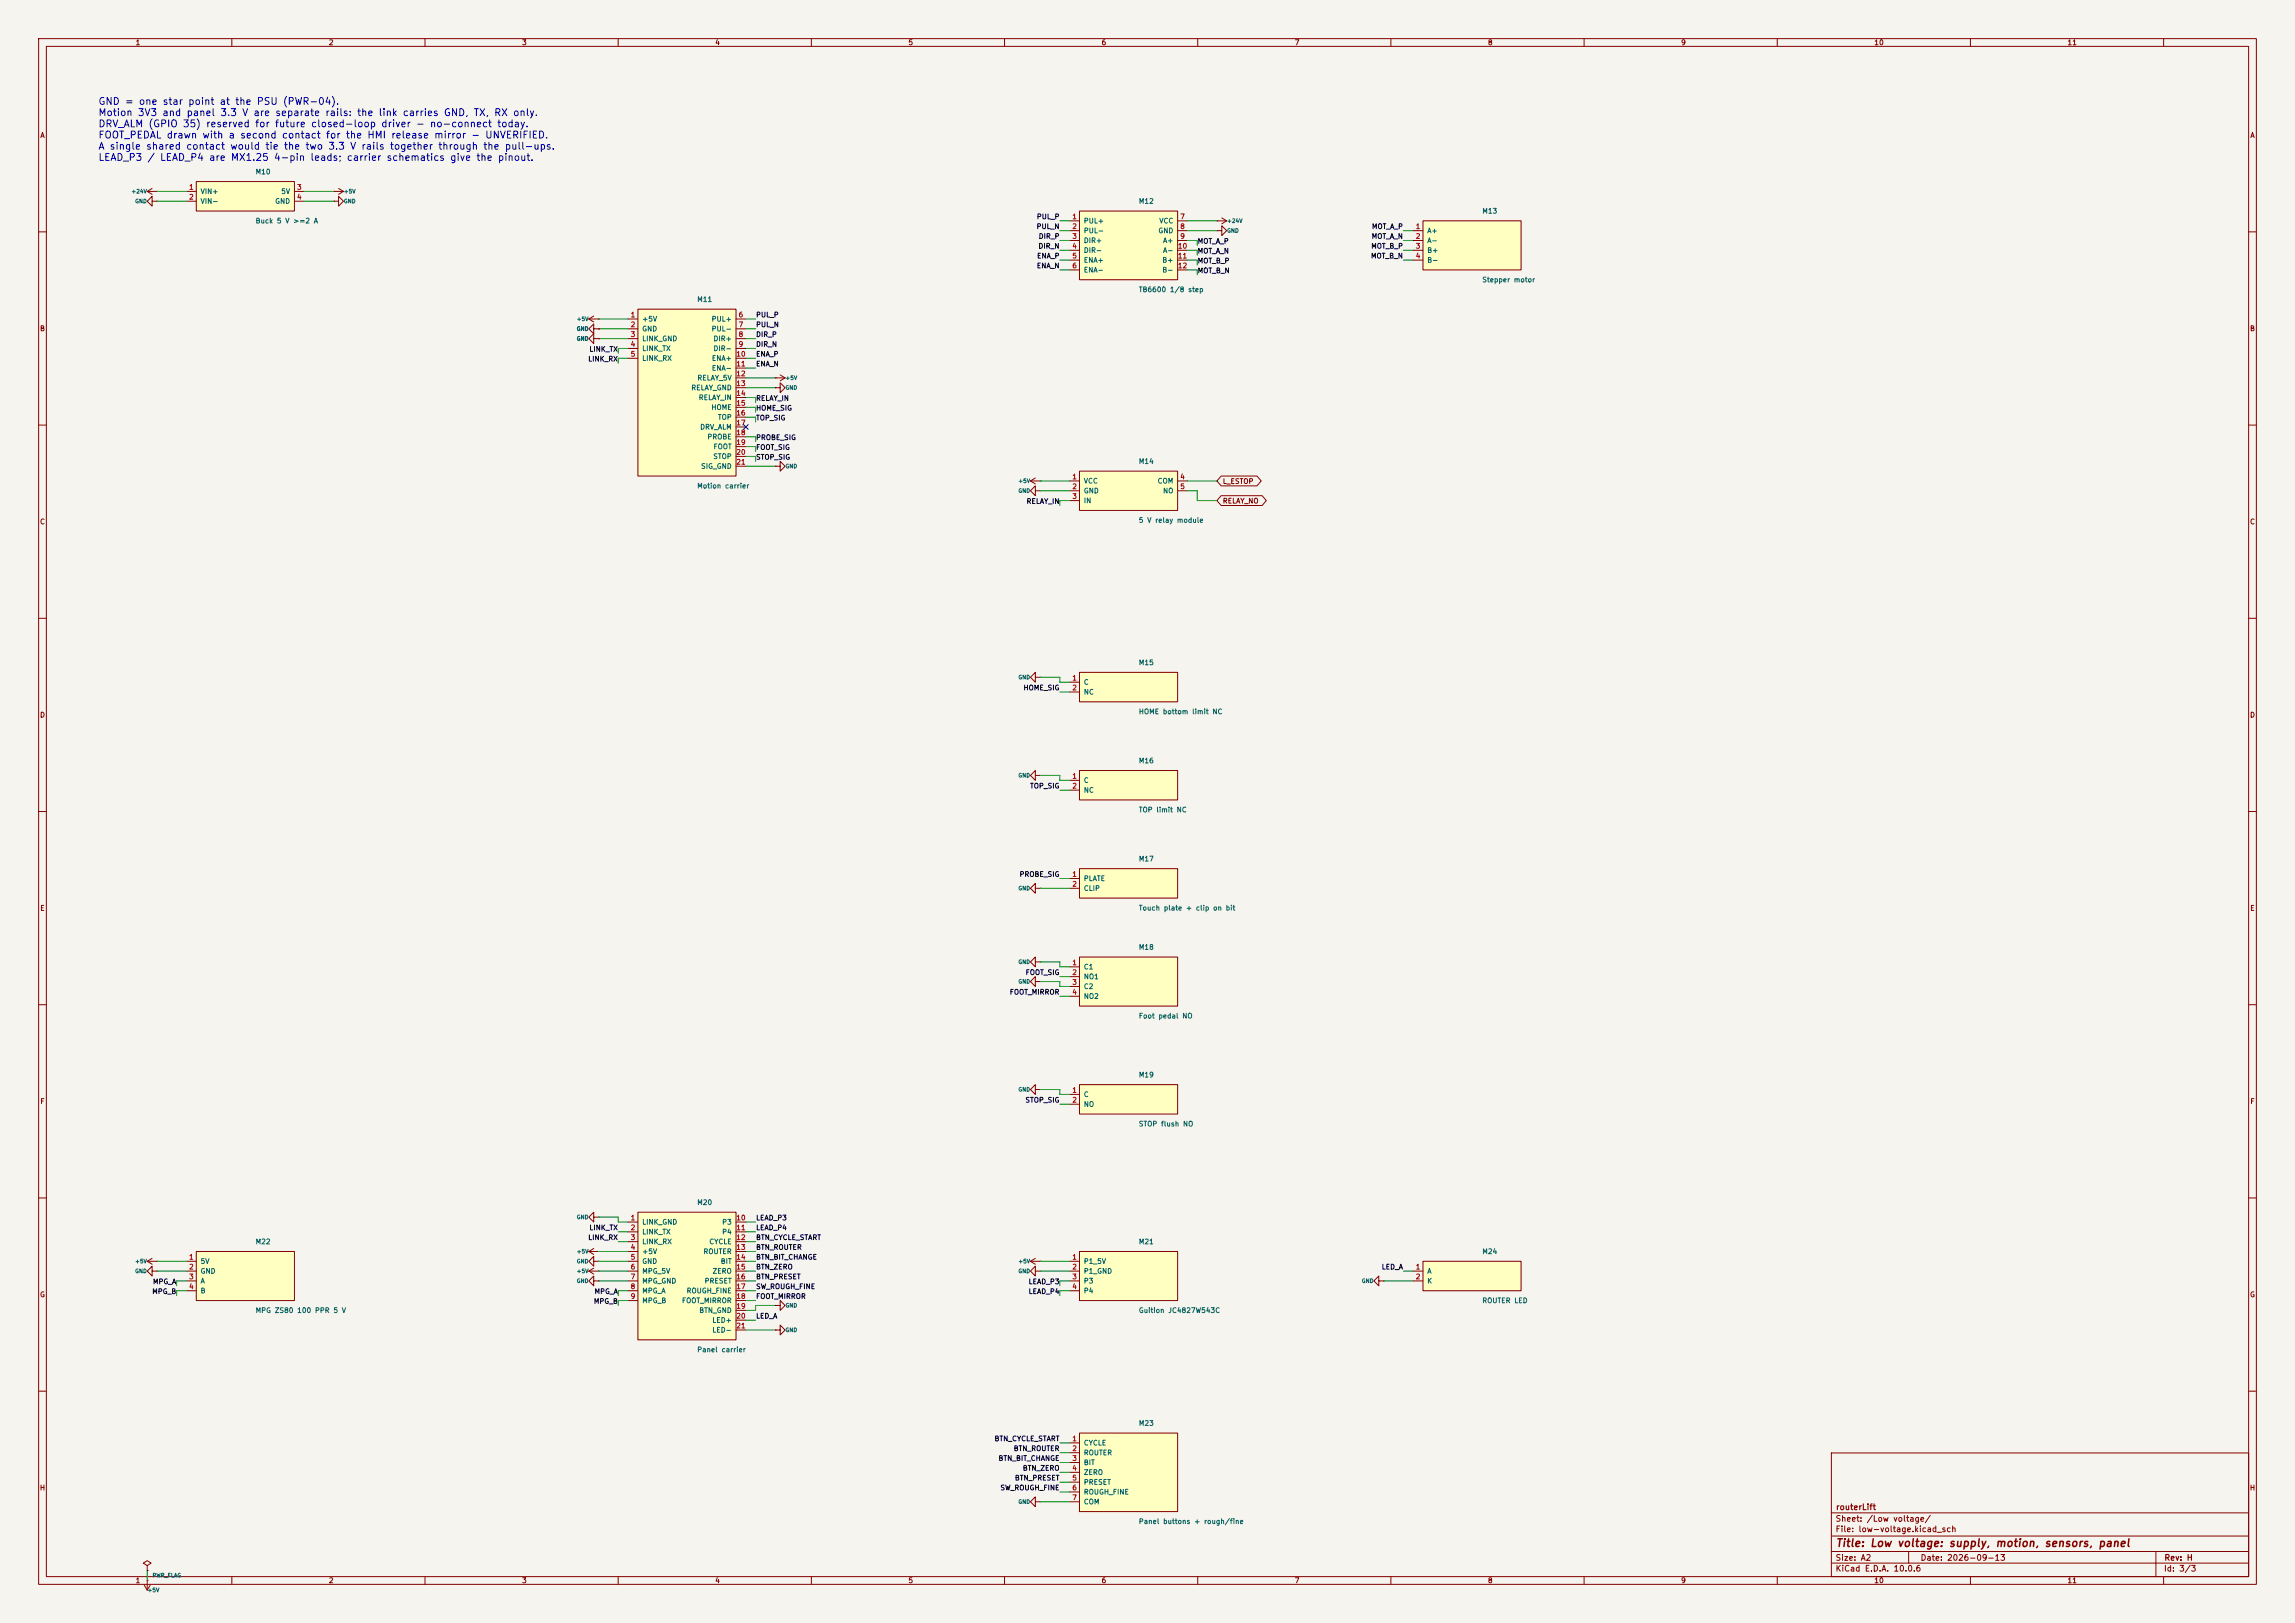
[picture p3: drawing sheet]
<svg xmlns="http://www.w3.org/2000/svg" width="594mm" height="420mm" viewBox="0 0 594 420" stroke-linecap="round" stroke-linejoin="round" font-family="sans-serif">
<defs><g id="words">
<text font-size="2" fill="#840000" x="475" y="400.8">Title: Low voltage: supply, motion, sensors, panel</text>
<g font-size="1.8" fill="#0000c2">
<text x="25.3" y="27.6">GND = one star point at the PSU (PWR-04).</text>
<text x="25.3" y="30.5">Motion 3V3 and panel 3.3 V are separate rails: the link carries GND, TX, RX only.</text>
<text x="25.3" y="33.4">DRV_ALM (GPIO 35) reserved for future closed-loop driver - no-connect today.</text>
<text x="25.3" y="36.3">FOOT_PEDAL drawn with a second contact for the HMI release mirror - UNVERIFIED.</text>
<text x="25.3" y="39.2">A single shared contact would tie the two 3.3 V rails together through the pull-ups.</text>
<text x="25.3" y="42.1">LEAD_P3 / LEAD_P4 are MX1.25 4-pin leads; carrier schematics give the pinout.</text>
</g>
<g font-size="1.5" fill="#840000">
<text x="475" y="394.1">Sheet: /Low voltage/</text>
<text x="475.1" y="391.1">routerLift</text>
<text x="475" y="396.8">File: low-voltage.kicad_sch</text>
<text x="475" y="407">KiCad E.D.A. 10.0.6</text>
<text x="475" y="404.2">Size: A2</text>
<text x="497" y="404.2">Date: 2026-09-13</text>
<text x="560" y="407">Id: 3/3</text>
<text x="560.1" y="404.2">Rev: H</text>
</g>
<g font-size="1.3" fill="#840000">
<text x="35" y="12">1</text>
<text x="85" y="12">2</text>
<text x="135" y="12">3</text>
<text x="185" y="12">4</text>
<text x="235" y="12">5</text>
<text x="285" y="12">6</text>
<text x="335" y="12">7</text>
<text x="385" y="12">8</text>
<text x="435" y="12">9</text>
<text x="485" y="12">10</text>
<text x="535" y="12">11</text>
<text x="10.3" y="36">A</text>
<text x="582.3" y="36">A</text>
<text x="10.2" y="86">B</text>
<text x="582.2" y="86">B</text>
<text x="316.4" y="125.5">L_ESTOP</text>
<text x="316.4" y="130.6">RELAY_NO</text>
<text x="10.2" y="136">C</text>
<text x="582.2" y="136">C</text>
<text x="10.2" y="186">D</text>
<text x="582.2" y="186">D</text>
<text x="10.3" y="236">E</text>
<text x="582.3" y="236">E</text>
<text x="10.3" y="286">F</text>
<text x="582.3" y="286">F</text>
<text x="10.2" y="336">G</text>
<text x="582.2" y="336">G</text>
<text x="10.2" y="386">H</text>
<text x="582.2" y="386">H</text>
<text x="35" y="410">1</text>
<text x="85" y="410">2</text>
<text x="135" y="410">3</text>
<text x="185" y="410">4</text>
<text x="235" y="410">5</text>
<text x="285" y="410">6</text>
<text x="335" y="410">7</text>
<text x="385" y="410">8</text>
<text x="435" y="410">9</text>
<text x="485" y="410">10</text>
<text x="535" y="410">11</text>
</g>
<g font-size="1.3" fill="#006464">
<text x="66" y="45.4">M10</text>
<text x="51.8" y="50.5">VIN+</text>
<text x="51.8" y="53">VIN-</text>
<text x="71.1" y="53">GND</text>
<text x="72.7" y="50.5">5V</text>
<text x="294.6" y="53">M12</text>
<text x="66" y="58.1">Buck 5 V &gt;=2 A</text>
<text x="280.4" y="58.1">PUL+</text>
<text x="299.9" y="58.1">VCC</text>
<text x="383.5" y="55.6">M13</text>
<text x="280.4" y="60.7">PUL-</text>
<text x="280.4" y="63.2">DIR+</text>
<text x="280.4" y="65.7">DIR-</text>
<text x="299.7" y="60.7">GND</text>
<text x="300.9" y="63.2">A+</text>
<text x="300.9" y="65.7">A-</text>
<text x="369.3" y="60.7">A+</text>
<text x="369.3" y="63.2">A-</text>
<text x="369.3" y="65.7">B+</text>
<text x="280.4" y="68.3">ENA+</text>
<text x="280.4" y="70.8">ENA-</text>
<text x="300.7" y="68.3">B+</text>
<text x="300.7" y="70.8">B-</text>
<text x="369.3" y="68.3">B-</text>
<text x="294.6" y="75.9">TB6600 1/8 step</text>
<text x="383.5" y="73.4">Stepper motor</text>
<text x="166.1" y="83.5">+5V</text>
<text x="180.3" y="78.4">M11</text>
<text x="184.1" y="83.5">PUL+</text>
<text x="166.1" y="86.1">GND</text>
<text x="166.1" y="88.6">LINK_GND</text>
<text x="184.1" y="86.1">PUL-</text>
<text x="184.5" y="88.6">DIR+</text>
<text x="166.1" y="91.1">LINK_TX</text>
<text x="166.1" y="93.7">LINK_RX</text>
<text x="184.1" y="93.7">ENA+</text>
<text x="184.5" y="91.1">DIR-</text>
<text x="178.8" y="101.3">RELAY_GND</text>
<text x="180.4" y="98.8">RELAY_5V</text>
<text x="184.1" y="96.2">ENA-</text>
<text x="180.7" y="103.8">RELAY_IN</text>
<text x="184" y="106.4">HOME</text>
<text x="181.1" y="111.5">DRV_ALM</text>
<text x="183" y="114">PROBE</text>
<text x="185.7" y="108.9">TOP</text>
<text x="184.5" y="119.1">STOP</text>
<text x="184.5" y="116.5">FOOT</text>
<text x="181.3" y="121.6">SIG_GND</text>
<text x="280.4" y="125.4">VCC</text>
<text x="294.6" y="120.3">M14</text>
<text x="299.5" y="125.4">COM</text>
<text x="180.3" y="126.7">Motion carrier</text>
<text x="280.4" y="128">GND</text>
<text x="280.4" y="130.5">IN</text>
<text x="300.9" y="128">NO</text>
<text x="294.6" y="135.6">5 V relay module</text>
<text x="294.6" y="172.4">M15</text>
<text x="280.4" y="177.5">C</text>
<text x="280.4" y="180">NC</text>
<text x="294.6" y="185.1">HOME bottom limit NC</text>
<text x="294.6" y="197.8">M16</text>
<text x="280.4" y="202.9">C</text>
<text x="280.4" y="205.4">NC</text>
<text x="294.6" y="210.5">TOP limit NC</text>
<text x="294.6" y="223.2">M17</text>
<text x="280.4" y="228.3">PLATE</text>
<text x="280.4" y="230.8">CLIP</text>
<text x="294.6" y="235.9">Touch plate + clip on bit</text>
<text x="280.4" y="251.2">C1</text>
<text x="294.6" y="246.1">M18</text>
<text x="280.4" y="253.7">NO1</text>
<text x="280.4" y="256.2">C2</text>
<text x="280.4" y="258.8">NO2</text>
<text x="294.6" y="263.9">Foot pedal NO</text>
<text x="294.6" y="279.1">M19</text>
<text x="280.4" y="284.2">C</text>
<text x="280.4" y="286.7">NO</text>
<text x="294.6" y="291.8">STOP flush NO</text>
<text x="166.1" y="317.2">LINK_GND</text>
<text x="180.3" y="312.1">M20</text>
<text x="186.8" y="317.2">P3</text>
<text x="66" y="322.3">M22</text>
<text x="166.1" y="319.7">LINK_TX</text>
<text x="166.1" y="322.3">LINK_RX</text>
<text x="183.5" y="322.3">CYCLE</text>
<text x="186.8" y="319.7">P4</text>
<text x="294.6" y="322.3">M21</text>
<text x="51.8" y="327.4">5V</text>
<text x="51.8" y="329.9">GND</text>
<text x="166.1" y="324.8">+5V</text>
<text x="166.1" y="327.4">GND</text>
<text x="166.1" y="329.9">MPG_5V</text>
<text x="181.9" y="324.8">ROUTER</text>
<text x="184.3" y="329.9">ZERO</text>
<text x="186.4" y="327.4">BIT</text>
<text x="280.4" y="327.4">P1_5V</text>
<text x="280.4" y="329.9">P1_GND</text>
<text x="369.3" y="329.9">A</text>
<text x="383.5" y="324.8">M24</text>
<text x="51.8" y="332.4">A</text>
<text x="51.8" y="335">B</text>
<text x="166.1" y="332.4">MPG_GND</text>
<text x="166.1" y="335">MPG_A</text>
<text x="177.6" y="335">ROUGH_FINE</text>
<text x="182.2" y="332.4">PRESET</text>
<text x="280.4" y="332.4">P3</text>
<text x="280.4" y="335">P4</text>
<text x="369.3" y="332.4">K</text>
<text x="66" y="340.1">MPG ZS80 100 PPR 5 V</text>
<text x="166.1" y="337.5">MPG_B</text>
<text x="176.4" y="337.5">FOOT_MIRROR</text>
<text x="180.9" y="340.1">BTN_GND</text>
<text x="294.6" y="340.1">Guition JC4827W543C</text>
<text x="383.5" y="337.5">ROUTER LED</text>
<text x="184.2" y="342.6">LED+</text>
<text x="184.2" y="345.1">LED-</text>
<text x="180.3" y="350.2">Panel carrier</text>
<text x="294.6" y="369.3">M23</text>
<text x="280.4" y="374.3">CYCLE</text>
<text x="280.4" y="376.9">ROUTER</text>
<text x="280.4" y="379.4">BIT</text>
<text x="280.4" y="382">ZERO</text>
<text x="280.4" y="384.5">PRESET</text>
<text x="280.4" y="387">ROUGH_FINE</text>
<text x="280.4" y="389.6">COM</text>
<text x="294.6" y="394.7">Panel buttons + rough/fine</text>
</g>
<g font-size="1.3" fill="#a90000">
<text x="48.8" y="49.4">1</text>
<text x="48.8" y="51.9">2</text>
<text x="76.7" y="49.4">3</text>
<text x="76.7" y="51.9">4</text>
<text x="277.4" y="57">1</text>
<text x="277.4" y="59.6">2</text>
<text x="305.3" y="57">7</text>
<text x="305.3" y="59.6">8</text>
<text x="366.3" y="59.6">1</text>
<text x="277.4" y="62.1">3</text>
<text x="277.4" y="64.6">4</text>
<text x="304.7" y="64.6">10</text>
<text x="305.3" y="62.1">9</text>
<text x="366.3" y="62.1">2</text>
<text x="366.3" y="64.6">3</text>
<text x="277.4" y="67.2">5</text>
<text x="277.4" y="69.7">6</text>
<text x="304.7" y="67.2">11</text>
<text x="304.7" y="69.7">12</text>
<text x="366.3" y="67.2">4</text>
<text x="163.1" y="82.4">1</text>
<text x="191" y="82.4">6</text>
<text x="163.1" y="85">2</text>
<text x="163.1" y="87.5">3</text>
<text x="191" y="85">7</text>
<text x="191" y="87.5">8</text>
<text x="163.1" y="90">4</text>
<text x="163.1" y="92.6">5</text>
<text x="190.4" y="92.6">10</text>
<text x="190.4" y="95.1">11</text>
<text x="191" y="90">9</text>
<text x="190.4" y="97.7">12</text>
<text x="190.4" y="100.2">13</text>
<text x="190.4" y="102.7">14</text>
<text x="190.4" y="105.3">15</text>
<text x="190.4" y="107.8">16</text>
<text x="190.4" y="110.4">17</text>
<text x="190.4" y="112.9">18</text>
<text x="190.4" y="115.4">19</text>
<text x="190.4" y="118">20</text>
<text x="190.4" y="120.5">21</text>
<text x="277.4" y="124.3">1</text>
<text x="305.3" y="124.3">4</text>
<text x="277.4" y="126.9">2</text>
<text x="277.4" y="129.4">3</text>
<text x="305.3" y="126.9">5</text>
<text x="277.4" y="176.4">1</text>
<text x="277.4" y="178.9">2</text>
<text x="277.4" y="201.8">1</text>
<text x="277.4" y="204.3">2</text>
<text x="277.4" y="227.2">1</text>
<text x="277.4" y="229.7">2</text>
<text x="277.4" y="250.1">1</text>
<text x="277.4" y="252.6">2</text>
<text x="277.4" y="255.1">3</text>
<text x="277.4" y="257.7">4</text>
<text x="277.4" y="283.1">1</text>
<text x="277.4" y="285.6">2</text>
<text x="163.1" y="316.1">1</text>
<text x="190.4" y="316.1">10</text>
<text x="163.1" y="318.6">2</text>
<text x="163.1" y="321.2">3</text>
<text x="163.1" y="323.7">4</text>
<text x="190.4" y="318.6">11</text>
<text x="190.4" y="321.2">12</text>
<text x="190.4" y="323.7">13</text>
<text x="48.8" y="326.3">1</text>
<text x="48.8" y="328.8">2</text>
<text x="163.1" y="326.3">5</text>
<text x="163.1" y="328.8">6</text>
<text x="190.4" y="326.3">14</text>
<text x="190.4" y="328.8">15</text>
<text x="277.4" y="326.3">1</text>
<text x="277.4" y="328.8">2</text>
<text x="366.3" y="328.8">1</text>
<text x="48.8" y="331.3">3</text>
<text x="48.8" y="333.9">4</text>
<text x="163.1" y="331.3">7</text>
<text x="163.1" y="333.9">8</text>
<text x="190.4" y="331.3">16</text>
<text x="190.4" y="333.9">17</text>
<text x="277.4" y="331.3">3</text>
<text x="277.4" y="333.9">4</text>
<text x="366.3" y="331.3">2</text>
<text x="163.1" y="336.4">9</text>
<text x="190.4" y="336.4">18</text>
<text x="190.4" y="339">19</text>
<text x="190.4" y="341.5">20</text>
<text x="190.4" y="344">21</text>
<text x="277.4" y="373.2">1</text>
<text x="277.4" y="375.8">2</text>
<text x="277.4" y="378.3">3</text>
<text x="277.4" y="380.9">4</text>
<text x="277.4" y="383.4">5</text>
<text x="277.4" y="385.9">6</text>
<text x="277.4" y="388.5">7</text>
</g>
<g font-size="1.3" fill="#0f0f0f">
<text x="268.2" y="59.6">PUL_N</text>
<text x="268.2" y="57">PUL_P</text>
<text x="354.9" y="59.6">MOT_A_P</text>
<text x="268.6" y="64.6">DIR_N</text>
<text x="268.7" y="62.1">DIR_P</text>
<text x="309.9" y="63.4">MOT_A_P</text>
<text x="309.9" y="65.9">MOT_A_N</text>
<text x="354.8" y="64.6">MOT_B_P</text>
<text x="354.9" y="62.1">MOT_A_N</text>
<text x="268.2" y="69.7">ENA_N</text>
<text x="268.3" y="67.2">ENA_P</text>
<text x="309.9" y="68.5">MOT_B_P</text>
<text x="309.9" y="71">MOT_B_N</text>
<text x="354.7" y="67.2">MOT_B_N</text>
<text x="195.6" y="82.4">PUL_P</text>
<text x="195.6" y="87.5">DIR_P</text>
<text x="195.6" y="85">PUL_N</text>
<text x="152.1" y="93.9">LINK_RX</text>
<text x="152.4" y="91.3">LINK_TX</text>
<text x="195.6" y="95.1">ENA_N</text>
<text x="195.6" y="92.6">ENA_P</text>
<text x="195.6" y="90">DIR_N</text>
<text x="195.6" y="106.6">HOME_SIG</text>
<text x="195.6" y="104">RELAY_IN</text>
<text x="195.6" y="109.1">TOP_SIG</text>
<text x="195.6" y="114.2">PROBE_SIG</text>
<text x="195.6" y="116.7">FOOT_SIG</text>
<text x="195.6" y="119.3">STOP_SIG</text>
<text x="265.6" y="130.7">RELAY_IN</text>
<text x="264.8" y="178.9">HOME_SIG</text>
<text x="266.5" y="204.3">TOP_SIG</text>
<text x="263.8" y="227.2">PROBE_SIG</text>
<text x="261.2" y="257.7">FOOT_MIRROR</text>
<text x="265.3" y="252.6">FOOT_SIG</text>
<text x="265.3" y="285.6">STOP_SIG</text>
<text x="195.6" y="316.1">LEAD_P3</text>
<text x="152.1" y="321.2">LINK_RX</text>
<text x="152.4" y="318.6">LINK_TX</text>
<text x="195.6" y="323.7">BTN_ROUTER</text>
<text x="195.6" y="321.2">BTN_CYCLE_START</text>
<text x="195.6" y="318.6">LEAD_P4</text>
<text x="195.6" y="326.3">BTN_BIT_CHANGE</text>
<text x="195.6" y="328.8">BTN_ZERO</text>
<text x="357.5" y="328.8">LED_A</text>
<text x="39.3" y="335.2">MPG_B</text>
<text x="39.4" y="332.6">MPG_A</text>
<text x="153.7" y="335.2">MPG_A</text>
<text x="195.6" y="333.9">SW_ROUGH_FINE</text>
<text x="195.6" y="331.3">BTN_PRESET</text>
<text x="266.1" y="335.2">LEAD_P4</text>
<text x="266.1" y="332.6">LEAD_P3</text>
<text x="153.6" y="337.7">MPG_B</text>
<text x="195.6" y="341.5">LED_A</text>
<text x="195.6" y="336.4">FOOT_MIRROR</text>
<text x="257.3" y="373.3">BTN_CYCLE_START</text>
<text x="262.2" y="375.8">BTN_ROUTER</text>
<text x="258.3" y="378.3">BTN_BIT_CHANGE</text>
<text x="262.5" y="383.4">BTN_PRESET</text>
<text x="264.6" y="380.9">BTN_ZERO</text>
<text x="258.8" y="386">SW_ROUGH_FINE</text>
</g>
<g font-size="1" fill="#006464">
<text x="33.9" y="50.3">+24V</text>
<text x="34.9" y="52.8">GND</text>
<text x="88.9" y="50.3">+5V</text>
<text x="88.9" y="52.8">GND</text>
<text x="317.5" y="57.9">+24V</text>
<text x="317.5" y="60.4">GND</text>
<text x="149.2" y="83.3">+5V</text>
<text x="149.2" y="85.8">GND</text>
<text x="149.2" y="88.4">GND</text>
<text x="203.2" y="98.5">+5V</text>
<text x="203.2" y="101.1">GND</text>
<text x="203.2" y="121.4">GND</text>
<text x="263.5" y="125.2">+5V</text>
<text x="263.5" y="127.8">GND</text>
<text x="263.5" y="176">GND</text>
<text x="263.5" y="201.4">GND</text>
<text x="263.5" y="230.6">GND</text>
<text x="263.5" y="249.7">GND</text>
<text x="263.5" y="254.8">GND</text>
<text x="263.5" y="282.7">GND</text>
<text x="149.2" y="315.7">GND</text>
<text x="34.9" y="329.7">GND</text>
<text x="34.9" y="327.1">+5V</text>
<text x="149.2" y="327.1">GND</text>
<text x="149.2" y="324.6">+5V</text>
<text x="149.2" y="329.7">+5V</text>
<text x="263.5" y="327.1">+5V</text>
<text x="263.5" y="329.7">GND</text>
<text x="149.2" y="332.2">GND</text>
<text x="352.4" y="332.2">GND</text>
<text x="203.2" y="338.6">GND</text>
<text x="203.2" y="344.9">GND</text>
<text x="263.5" y="389.4">GND</text>
<text x="38.1" y="412.2">+5V</text>
<text x="39.4" y="408.4">PWR_FLAG</text>
</g>
</g></defs>
<path d="M0 0h594v420h-594z" fill="#f5f4ef" stroke="#f5f4ef" stroke-width=".26"/>
<g fill="none" stroke="#840000" stroke-width=".26">
<path d="M10 10h574v400h-574zM12 12h570v396h-570zM60 10v2M110 10v2M160 10v2M210 10v2M260 10v2M310 10v2M360 10v2M410 10v2M460 10v2M510 10v2"/>
<path d="M560 10v2M10 60h2M582 60h2M10 110h2M582 110h2M10 160h2M582 160h2M10 210h2M582 210h2M10 260h2M582 260h2M10 310h2"/>
<path d="M582 310h2M10 360h2M474 376h108v32h-108zM582 360h2M474 397.5h108M474 391.5h108M60 408v2M110 408v2M160 408v2M210 408v2M260 408v2M310 408v2"/>
<path d="M360 408v2M410 408v2M460 408v2M474 404.5h108M474 401.5h108M494 401.5v3M510 408v2M558 401.5v6.5M560 408v2"/>
</g>
<path d="M279.4 121.9h25.4v10.2h-25.4z" fill="#ffffc2"/>
<g fill="none" stroke="#840000" stroke-width=".26">
<path d="M38.1 49.5l1.3 .8M38.1 49.5h2.5M39.4 52.1v-1.3l-1.3 1.3 1.3 1.2v-1.2h1.2M39.4 48.8l-1.3 .7M40.6 49.5h.1M40.6 52.1h.1M276.9 124.5h2.5M276.9 127h2.5M276.9 129.5h2.5M279.4 121.9h25.4v10.2h-25.4zM304.8 124.5h2.5M304.8 127h2.5"/>
<path d="M38.1 326.4l1.3 .8M38.1 326.4h2.5M39.4 328.9v-1.2l-1.3 1.2 1.3 1.3v-1.3h1.2M39.4 325.6l-1.3 .8M40.6 328.9h.1M40.6 326.4h.1M38.1 405.1l1-.6-1-.6-1 .6 1 .6v1.3M38.1 406.4h.1"/>
</g>
<path d="M50.8 323.9h25.4v12.7h-25.4z" fill="#ffffc2"/>
<g fill="none" stroke="#840000" stroke-width=".26">
<path d="M152.4 82.6l1.3 .7M152.4 82.6h2.5M153.7 85.1v-1.3l-1.3 1.3 1.3 1.3v-1.3h1.2M153.7 87.6v-1.2l-1.3 1.2 1.3 1.3v-1.3h1.2M153.7 81.8l-1.3 .8M154.9 82.6h.1M154.9 85.1h.1M154.9 87.6h.1M48.3 326.4h2.5M48.3 328.9h2.5M48.3 331.5h2.5M48.3 334h2.5"/>
<path d="M50.8 323.9h25.4v12.7h-25.4zM152.4 323.9l1.3 .7M152.4 323.9h2.5M153.7 331.5v-1.3l-1.3 1.3 1.3 1.2v-1.2h1.2M153.7 326.4v-1.3l-1.3 1.3 1.3 1.3v-1.3h1.2M153.7 323.1l-1.3 .8M154.9 331.5h.1M154.9 326.4h.1M154.9 323.9h.1"/>
</g>
<path d="M50.8 47h25.4v7.6h-25.4z" fill="#ffffc2"/>
<g fill="none" stroke="#840000" stroke-width=".26">
<path d="M48.3 49.5h2.5M48.3 52.1h2.5M50.8 47h25.4v7.6h-25.4zM76.2 49.5h2.5M76.2 52.1h2.5M86.4 49.5h.1M86.4 52.1h1.2v-1.3l1.3 1.3-1.3 1.2v-1.2M86.4 52.1h.1M86.4 49.5h2.5M87.6 48.8l1.3 .7M88.9 49.5l-1.3 .8M153.7 315v-1.3l-1.3 1.3 1.3 1.2v-1.2h1.2"/>
<path d="M154.9 315h.1M152.4 328.9l1.3 .8M152.4 328.9h2.5M153.7 328.2l-1.3 .7M154.9 328.9h.1"/>
</g>
<path d="M279.4 370.8h25.4v20.4h-25.4z" fill="#ffffc2"/>
<path d="M276.9 373.4h2.5M276.9 375.9h2.5M276.9 378.5h2.5M279.4 370.8h25.4v20.4h-25.4zM276.9 381h2.5M276.9 383.5h2.5M276.9 386.1h2.5M276.9 388.6h2.5" fill="none" stroke="#840000" stroke-width=".26"/>
<path d="M279.4 323.9h25.4v12.7h-25.4z" fill="#ffffc2"/>
<g fill="none" stroke="#840000" stroke-width=".26">
<path d="M200.7 97.8h.1M200.7 97.8h2.5M201.9 97l1.3 .8M203.2 97.8l-1.3 .8M200.7 100.3h1.2v-1.2l1.3 1.2-1.3 1.3v-1.3M200.7 100.3h.1M200.7 120.7h1.2v-1.3l1.3 1.3-1.3 1.2v-1.2M200.7 120.7h.1M200.7 337.8h1.2v-1.2l1.3 1.2-1.3 1.3v-1.3M200.7 337.8h.1M276.9 326.4h2.5M276.9 328.9h2.5"/>
<path d="M276.9 331.5h2.5M276.9 334h2.5M279.4 323.9h25.4v12.7h-25.4zM200.7 344.2h1.2v-1.3l1.3 1.3-1.3 1.2v-1.2M200.7 344.2h.1M268 388.6v-1.2l-1.3 1.2 1.3 1.3v-1.3h1.2M269.2 388.6h.1"/>
</g>
<path d="M165.1 313.7h25.4v33h-25.4z" fill="#ffffc2"/>
<g fill="none" stroke="#840000" stroke-width=".26">
<path d="M162.6 316.2h2.5M162.6 318.8h2.5M165.1 313.7h25.4v33h-25.4zM190.5 316.2h2.5M190.5 318.8h2.5M162.6 321.3h2.5M162.6 323.9h2.5M162.6 326.4h2.5M162.6 328.9h2.5M162.6 331.5h2.5M162.6 334h2.5M162.6 336.6h2.5"/>
<path d="M190.5 321.3h2.5M190.5 323.9h2.5M190.5 326.4h2.5M190.5 328.9h2.5M190.5 331.5h2.5M190.5 334h2.5M190.5 336.6h2.5M190.5 339.1h2.5M190.5 341.6h2.5M190.5 344.2h2.5"/>
</g>
<path d="M165.1 80h25.4v43.2h-25.4z" fill="#ffffc2"/>
<g fill="none" stroke="#840000" stroke-width=".26">
<path d="M162.6 82.6h2.5M162.6 85.1h2.5M162.6 87.6h2.5M162.6 90.2h2.5M162.6 92.7h2.5M165.1 80h25.4v43.2h-25.4zM190.5 82.6h2.5M190.5 85.1h2.5M190.5 87.6h2.5M190.5 90.2h2.5M190.5 92.7h2.5M190.5 95.3h2.5"/>
<path d="M190.5 97.8h2.5M190.5 100.3h2.5M190.5 102.9h2.5M190.5 105.4h2.5M190.5 108h2.5M190.5 110.5h2.5M190.5 113h2.5M190.5 115.6h2.5M190.5 118.1h2.5M190.5 120.7h2.5"/>
</g>
<path d="M279.4 174h25.4v7.6h-25.4z" fill="#ffffc2"/>
<g fill="none" stroke="#840000" stroke-width=".26">
<path d="M266.7 124.5l1.3 .7M266.7 124.5h2.5M268 127v-1.3l-1.3 1.3 1.3 1.3v-1.3h1.2M268 123.7l-1.3 .8M269.2 127h.1M269.2 124.5h.1M268 175.3v-1.3l-1.3 1.3 1.3 1.2v-1.2h1.2M269.2 175.3h.1M276.9 176.5h2.5M276.9 179.1h2.5M279.4 174h25.4v7.6h-25.4zM37.3 410.2l.8 1.3"/>
<path d="M38.1 408.9h.1M38.1 408.9v2.6M38.9 410.2l-.8 1.3"/>
</g>
<path d="M368.3 57.2h25.4v12.7h-25.4z" fill="#ffffc2"/>
<path d="M365.8 59.7h2.5M368.3 57.2h25.4v12.7h-25.4zM365.8 62.2h2.5M365.8 64.8h2.5M365.8 67.3h2.5" fill="none" stroke="#840000" stroke-width=".26"/>
<path d="M279.4 199.4h25.4v7.6h-25.4z" fill="#ffffc2"/>
<path d="M279.4 199.4h25.4v7.6h-25.4zM268 200.7v-1.3l-1.3 1.3 1.3 1.2v-1.2h1.2M269.2 200.7h.1M276.9 201.9h2.5M276.9 204.5h2.5M268 229.9v-1.3l-1.3 1.3 1.3 1.2v-1.2h1.2M269.2 229.9h.1" fill="none" stroke="#840000" stroke-width=".26"/>
<path d="M279.4 224.8h25.4v7.6h-25.4z" fill="#ffffc2"/>
<path d="M276.9 227.3h2.5M276.9 229.9h2.5M279.4 224.8h25.4v7.6h-25.4z" fill="none" stroke="#840000" stroke-width=".26"/>
<path d="M279.4 247.7h25.4v12.7h-25.4z" fill="#ffffc2"/>
<path d="M276.9 250.2h2.5M276.9 252.7h2.5M276.9 255.3h2.5M276.9 257.8h2.5M279.4 247.7h25.4v12.7h-25.4z" fill="none" stroke="#840000" stroke-width=".26"/>
<path d="M279.4 54.6h25.4v17.8h-25.4z" fill="#ffffc2"/>
<g fill="none" stroke="#840000" stroke-width=".26">
<path d="M276.9 57.2h2.5M276.9 59.7h2.5M279.4 54.6h25.4v17.8h-25.4zM304.8 57.2h2.5M304.8 59.7h2.5M276.9 62.2h2.5M276.9 64.8h2.5M276.9 67.3h2.5M276.9 69.9h2.5M304.8 62.2h2.5M304.8 64.8h2.5M304.8 67.3h2.5"/>
<path d="M304.8 69.9h2.5M268 248.9v-1.2l-1.3 1.2 1.3 1.3v-1.3h1.2M268 254v-1.3l-1.3 1.3 1.3 1.3v-1.3h1.2M269.2 248.9h.1M269.2 254h.1"/>
</g>
<path d="M279.4 280.7h25.4v7.6h-25.4z" fill="#ffffc2"/>
<g fill="none" stroke="#840000" stroke-width=".26">
<path d="M315 59.7h1.2v-1.3l1.3 1.3-1.3 1.3v-1.3M315 59.7h.1M315 57.2h.1M315 57.2h2.5M316.2 56.4l1.3 .8M317.5 57.2l-1.3 .7M268 281.9v-1.2l-1.3 1.2 1.3 1.3v-1.3h1.2M269.2 281.9h.1M276.9 283.2h2.5M276.9 285.8h2.5M279.4 280.7h25.4v7.6h-25.4zM266.7 326.4l1.3 .8"/>
<path d="M266.7 326.4h2.5M268 328.9v-1.2l-1.3 1.2 1.3 1.3v-1.3h1.2M268 325.6l-1.3 .8M269.2 326.4h.1M269.2 328.9h.1"/>
</g>
<path d="M368.3 326.4h25.4v7.6h-25.4z" fill="#ffffc2"/>
<path d="M154.9 85.1h.1M154.9 87.6h.1M316.1 128.3h10.6l1.1 1.2-1.1 1.3h-10.6l-1.1-1.3zM316.1 123.2h9.2l1.1 1.3-1.1 1.2h-9.2l-1.1-1.2zM356.9 331.5v-1.3l-1.3 1.3 1.3 1.2v-1.2h1.2M358.1 331.5h.1M365.8 328.9h2.5M365.8 331.5h2.5M368.3 326.4h25.4v7.6h-25.4z" fill="none" stroke="#840000" stroke-width=".26"/>
<g fill="none" stroke="#009600" stroke-width=".26">
<path d="M40.6 52.1h7.7M40.6 49.5h7.7M78.7 52.1h7.7M78.7 49.5h7.7M274.3 59.7h2.6M274.3 57.2h2.6M307.3 59.7h7.7M307.3 57.2h7.7M363.2 59.7h2.6M274.3 67.3h2.6M274.3 64.8h2.6M274.3 62.2h2.6"/>
<path d="M274.3 69.9h2.6M307.3 67.3h2.6v1.3M307.3 64.8h2.6v1.2M307.3 62.2h2.6v1.3M307.3 69.9h2.6v1.2M363.2 67.3h2.6M363.2 64.8h2.6M363.2 62.2h2.6M154.9 87.6h7.7M154.9 85.1h7.7M154.9 82.6h7.7M162.6 92.7h-2.6v1.3"/>
<path d="M162.6 90.2h-2.6v1.2M193 97.8h7.7M193 95.3h2.6M193 92.7h2.6M193 90.2h2.6M193 87.6h2.6M193 85.1h2.6M193 82.6h2.6M193 102.9h2.6v1.2M193 105.4h2.6v1.3M193 108h2.6v1.2M193 113h2.6v1.3"/>
<path d="M193 115.6h2.6v1.2M193 118.1h2.6v1.3M193 100.3h7.7M193 120.7h7.7M269.2 127h7.7M269.2 124.5h7.7M276.9 129.5h-2.6v1.3M307.3 127h2.6v2.5h5.1M307.3 124.5h7.7M269.2 175.3h5.1v1.2h2.6M274.3 179.1h2.6M269.2 200.7h5.1v1.2h2.6"/>
<path d="M274.3 204.5h2.6M269.2 229.9h7.7M274.3 227.3h2.6M269.2 248.9h5.1v1.3h2.6M269.2 254h5.1v1.3h2.6M274.3 252.7h2.6M274.3 257.8h2.6M269.2 281.9h5.1v1.3h2.6M274.3 285.8h2.6M154.9 315h5.1v1.2h2.6M160 318.8h2.6M193 316.2h2.6"/>
<path d="M193 318.8h2.6M40.6 326.4h7.7M40.6 328.9h7.7M48.3 331.5h-2.6v1.2M48.3 334h-2.6v1.3M154.9 326.4h7.7M154.9 328.9h7.7M154.9 331.5h7.7M154.9 323.9h7.7M160 321.3h2.6M162.6 334h-2.6v1.3M162.6 336.6h-2.6v1.2"/>
<path d="M193 326.4h2.6M193 328.9h2.6M193 331.5h2.6M193 321.3h2.6M193 323.9h2.6M193 334h2.6M193 336.6h2.6M200.7 337.8h-5.1v1.3h-2.6M269.2 326.4h7.7M269.2 328.9h7.7M276.9 331.5h-2.6v1.2M276.9 334h-2.6v1.3"/>
<path d="M358.1 331.5h7.7M363.2 328.9h2.6M193 341.6h2.6M193 344.2h7.7M274.3 375.9h2.6M274.3 378.5h2.6M274.3 373.4h2.6M269.2 388.6h7.7M274.3 381h2.6M274.3 383.5h2.6M274.3 386.1h2.6M38.1 406.4v2.5"/>
</g>
<path d="M192.4 109.9l1.2 1.2M193.6 109.9l-1.2 1.2" fill="none" stroke="#000084" stroke-width=".26"/>
<use href="#words"/>
</svg>
